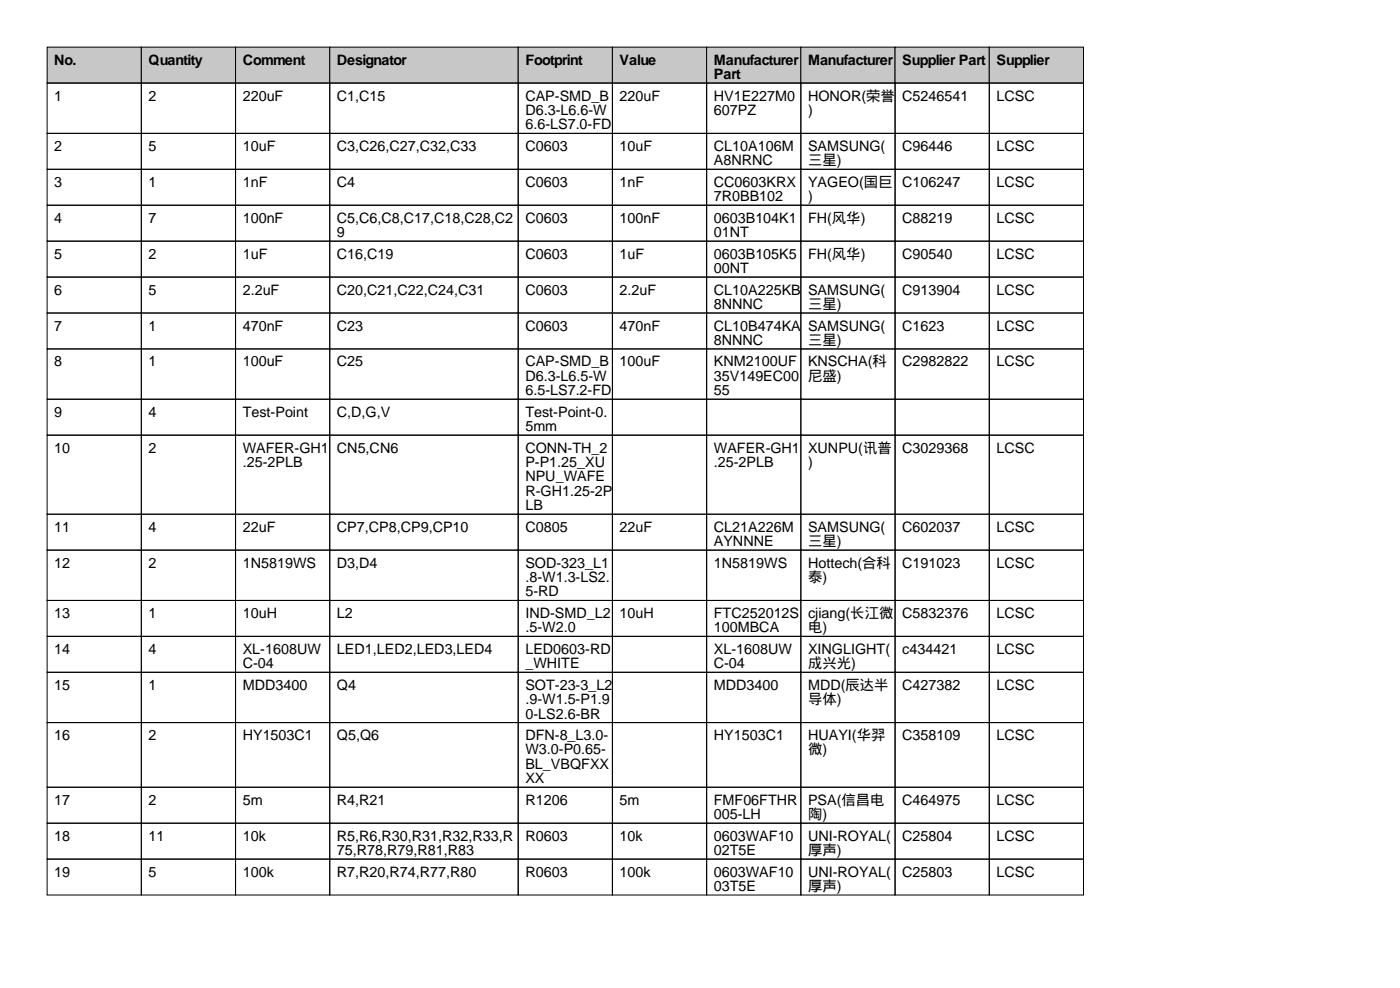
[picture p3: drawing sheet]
<svg xmlns="http://www.w3.org/2000/svg" width="297mm" height="210mm" viewBox="0 0 297 210" stroke-linecap="round" stroke-linejoin="round" font-family="sans-serif">
<defs><g id="words">
<g font-size="3">
<text x="11.5" y="13.7">No.</text>
<text x="31.5" y="13.7">Quantity</text>
<text x="51.5" y="13.7">Comment</text>
<text x="71.5" y="13.7">Designator</text>
<text x="111.5" y="13.7">Footprint</text>
<text x="131.5" y="13.7">Value</text>
<text x="151.5" y="13.7">Manufacturer</text>
<text x="151.5" y="16.8">Part</text>
<text x="171.5" y="13.7">Manufacturer</text>
<text x="191.5" y="13.7">Supplier Part</text>
<text x="211.5" y="13.7">Supplier</text>
<text x="11.5" y="21.3">1</text>
<text x="31.5" y="21.3">2</text>
<text x="51.5" y="21.3">220uF</text>
<text x="71.5" y="21.3">C1,C15</text>
<text x="111.5" y="21.3">CAP-SMD_B</text>
<text x="131.5" y="21.3">220uF</text>
<text x="151.5" y="21.3">HV1E227M0</text>
<text x="171.5" y="21.3">HONOR(荣誉</text>
<text x="191.5" y="21.3">C5246541</text>
<text x="211.5" y="21.3">LCSC</text>
<text x="111.5" y="24.4">D6.3-L6.6-W</text>
<text x="111.5" y="27.4">6.6-LS7.0-FD</text>
<text x="151.5" y="24.4">607PZ</text>
<text x="171.5" y="24.4">)</text>
<text x="11.5" y="32">2</text>
<text x="31.5" y="32">5</text>
<text x="51.5" y="32">10uF</text>
<text x="71.5" y="32">C3,C26,C27,C32,C33</text>
<text x="111.5" y="32">C0603</text>
<text x="131.5" y="32">10uF</text>
<text x="151.5" y="32">CL10A106M</text>
<text x="151.5" y="35.1">A8NRNC</text>
<text x="171.5" y="32">SAMSUNG(</text>
<text x="171.5" y="35.1">三星)</text>
<text x="191.5" y="32">C96446</text>
<text x="211.5" y="32">LCSC</text>
<text x="11.5" y="39.6">3</text>
<text x="31.5" y="39.6">1</text>
<text x="51.5" y="39.6">1nF</text>
<text x="71.5" y="39.6">C4</text>
<text x="111.5" y="39.6">C0603</text>
<text x="131.5" y="39.6">1nF</text>
<text x="151.5" y="39.6">CC0603KRX</text>
<text x="171.5" y="39.6">YAGEO(国巨</text>
<text x="191.5" y="39.6">C106247</text>
<text x="211.5" y="39.6">LCSC</text>
<text x="11.5" y="47.2">4</text>
<text x="31.5" y="47.2">7</text>
<text x="51.5" y="47.2">100nF</text>
<text x="71.5" y="47.2">C5,C6,C8,C17,C18,C28,C2</text>
<text x="111.5" y="47.2">C0603</text>
<text x="131.5" y="47.2">100nF</text>
<text x="151.5" y="42.7">7R0BB102</text>
<text x="151.5" y="47.2">0603B104K1</text>
<text x="171.5" y="42.7">)</text>
<text x="171.5" y="47.2">FH(风华)</text>
<text x="191.5" y="47.2">C88219</text>
<text x="211.5" y="47.2">LCSC</text>
<text x="71.5" y="50.3">9</text>
<text x="151.5" y="50.3">01NT</text>
<text x="11.5" y="54.9">5</text>
<text x="31.5" y="54.9">2</text>
<text x="51.5" y="54.9">1uF</text>
<text x="71.5" y="54.9">C16,C19</text>
<text x="111.5" y="54.9">C0603</text>
<text x="131.5" y="54.9">1uF</text>
<text x="151.5" y="54.9">0603B105K5</text>
<text x="151.5" y="57.9">00NT</text>
<text x="171.5" y="54.9">FH(风华)</text>
<text x="191.5" y="54.9">C90540</text>
<text x="211.5" y="54.9">LCSC</text>
<text x="11.5" y="62.5">6</text>
<text x="31.5" y="62.5">5</text>
<text x="51.5" y="62.5">2.2uF</text>
<text x="71.5" y="62.5">C20,C21,C22,C24,C31</text>
<text x="111.5" y="62.5">C0603</text>
<text x="131.5" y="62.5">2.2uF</text>
<text x="151.5" y="62.5">CL10A225KB</text>
<text x="151.5" y="65.5">8NNNC</text>
<text x="171.5" y="62.5">SAMSUNG(</text>
<text x="171.5" y="65.5">三星)</text>
<text x="191.5" y="62.5">C913904</text>
<text x="211.5" y="62.5">LCSC</text>
<text x="11.5" y="70.1">7</text>
<text x="31.5" y="70.1">1</text>
<text x="51.5" y="70.1">470nF</text>
<text x="71.5" y="70.1">C23</text>
<text x="111.5" y="70.1">C0603</text>
<text x="131.5" y="70.1">470nF</text>
<text x="151.5" y="70.1">CL10B474KA</text>
<text x="171.5" y="70.1">SAMSUNG(</text>
<text x="191.5" y="70.1">C1623</text>
<text x="211.5" y="70.1">LCSC</text>
<text x="11.5" y="77.7">8</text>
<text x="31.5" y="77.7">1</text>
<text x="51.5" y="77.7">100uF</text>
<text x="71.5" y="77.7">C25</text>
<text x="111.5" y="77.7">CAP-SMD_B</text>
<text x="131.5" y="77.7">100uF</text>
<text x="151.5" y="73.2">8NNNC</text>
<text x="151.5" y="77.7">KNM2100UF</text>
<text x="171.5" y="73.2">三星)</text>
<text x="171.5" y="77.7">KNSCHA(科</text>
<text x="191.5" y="77.7">C2982822</text>
<text x="211.5" y="77.7">LCSC</text>
<text x="111.5" y="80.8">D6.3-L6.5-W</text>
<text x="111.5" y="83.8">6.5-LS7.2-FD</text>
<text x="151.5" y="80.8">35V149EC00</text>
<text x="151.5" y="83.8">55</text>
<text x="171.5" y="80.8">尼盛)</text>
<text x="11.5" y="88.4">9</text>
<text x="31.5" y="88.4">4</text>
<text x="51.5" y="88.4">Test-Point</text>
<text x="71.5" y="88.4">C,D,G,V</text>
<text x="111.5" y="88.4">Test-Point-0.</text>
<text x="111.5" y="91.4">5mm</text>
<text x="11.5" y="96">10</text>
<text x="31.5" y="96">2</text>
<text x="51.5" y="96">WAFER-GH1</text>
<text x="51.5" y="99.1">.25-2PLB</text>
<text x="71.5" y="96">CN5,CN6</text>
<text x="111.5" y="96">CONN-TH_2</text>
<text x="111.5" y="99.1">P-P1.25_XU</text>
<text x="151.5" y="96">WAFER-GH1</text>
<text x="151.5" y="99.1">.25-2PLB</text>
<text x="171.5" y="96">XUNPU(讯普</text>
<text x="171.5" y="99.1">)</text>
<text x="191.5" y="96">C3029368</text>
<text x="211.5" y="96">LCSC</text>
<text x="111.5" y="102.1">NPU_WAFE</text>
<text x="111.5" y="105.2">R-GH1.25-2P</text>
<text x="11.5" y="112.8">11</text>
<text x="31.5" y="112.8">4</text>
<text x="51.5" y="112.8">22uF</text>
<text x="71.5" y="112.8">CP7,CP8,CP9,CP10</text>
<text x="111.5" y="108.2">LB</text>
<text x="111.5" y="112.8">C0805</text>
<text x="131.5" y="112.8">22uF</text>
<text x="151.5" y="112.8">CL21A226M</text>
<text x="171.5" y="112.8">SAMSUNG(</text>
<text x="191.5" y="112.8">C602037</text>
<text x="211.5" y="112.8">LCSC</text>
<text x="151.5" y="115.8">AYNNNE</text>
<text x="171.5" y="115.8">三星)</text>
<text x="11.5" y="120.4">12</text>
<text x="31.5" y="120.4">2</text>
<text x="51.5" y="120.4">1N5819WS</text>
<text x="71.5" y="120.4">D3,D4</text>
<text x="111.5" y="120.4">SOD-323_L1</text>
<text x="111.5" y="123.4">.8-W1.3-LS2.</text>
<text x="151.5" y="120.4">1N5819WS</text>
<text x="171.5" y="120.4">Hottech(合科</text>
<text x="171.5" y="123.4">泰)</text>
<text x="191.5" y="120.4">C191023</text>
<text x="211.5" y="120.4">LCSC</text>
<text x="11.5" y="131.1">13</text>
<text x="31.5" y="131.1">1</text>
<text x="51.5" y="131.1">10uH</text>
<text x="71.5" y="131.1">L2</text>
<text x="111.5" y="126.5">5-RD</text>
<text x="111.5" y="131.1">IND-SMD_L2</text>
<text x="131.5" y="131.1">10uH</text>
<text x="151.5" y="131.1">FTC252012S</text>
<text x="171.5" y="131.1">cjiang(长江微</text>
<text x="191.5" y="131.1">C5832376</text>
<text x="211.5" y="131.1">LCSC</text>
<text x="111.5" y="134.1">.5-W2.0</text>
<text x="151.5" y="134.1">100MBCA</text>
<text x="171.5" y="134.1">电)</text>
<text x="11.5" y="138.7">14</text>
<text x="31.5" y="138.7">4</text>
<text x="51.5" y="138.7">XL-1608UW</text>
<text x="51.5" y="141.7">C-04</text>
<text x="71.5" y="138.7">LED1,LED2,LED3,LED4</text>
<text x="111.5" y="138.7">LED0603-RD</text>
<text x="111.5" y="141.7">_WHITE</text>
<text x="151.5" y="138.7">XL-1608UW</text>
<text x="151.5" y="141.7">C-04</text>
<text x="171.5" y="138.7">XINGLIGHT(</text>
<text x="171.5" y="141.7">成兴光)</text>
<text x="191.5" y="138.7">c434421</text>
<text x="211.5" y="138.7">LCSC</text>
<text x="11.5" y="146.3">15</text>
<text x="31.5" y="146.3">1</text>
<text x="51.5" y="146.3">MDD3400</text>
<text x="71.5" y="146.3">Q4</text>
<text x="111.5" y="146.3">SOT-23-3_L2</text>
<text x="111.5" y="149.4">.9-W1.5-P1.9</text>
<text x="151.5" y="146.3">MDD3400</text>
<text x="171.5" y="146.3">MDD(辰达半</text>
<text x="171.5" y="149.4">导体)</text>
<text x="191.5" y="146.3">C427382</text>
<text x="211.5" y="146.3">LCSC</text>
<text x="111.5" y="152.4">0-LS2.6-BR</text>
<text x="11.5" y="157">16</text>
<text x="31.5" y="157">2</text>
<text x="51.5" y="157">HY1503C1</text>
<text x="71.5" y="157">Q5,Q6</text>
<text x="111.5" y="157">DFN-8_L3.0-</text>
<text x="111.5" y="160">W3.0-P0.65-</text>
<text x="151.5" y="157">HY1503C1</text>
<text x="171.5" y="157">HUAYI(华羿</text>
<text x="171.5" y="160">微)</text>
<text x="191.5" y="157">C358109</text>
<text x="211.5" y="157">LCSC</text>
<text x="111.5" y="163.1">BL_VBQFXX</text>
<text x="111.5" y="166.1">XX</text>
<text x="11.5" y="170.7">17</text>
<text x="31.5" y="170.7">2</text>
<text x="51.5" y="170.7">5m</text>
<text x="71.5" y="170.7">R4,R21</text>
<text x="111.5" y="170.7">R1206</text>
<text x="131.5" y="170.7">5m</text>
<text x="151.5" y="170.7">FMF06FTHR</text>
<text x="151.5" y="173.7">005-LH</text>
<text x="171.5" y="170.7">PSA(信昌电</text>
<text x="171.5" y="173.7">陶)</text>
<text x="191.5" y="170.7">C464975</text>
<text x="211.5" y="170.7">LCSC</text>
<text x="11.5" y="178.3">18</text>
<text x="31.5" y="178.3">11</text>
<text x="51.5" y="178.3">10k</text>
<text x="71.5" y="178.3">R5,R6,R30,R31,R32,R33,R</text>
<text x="111.5" y="178.3">R0603</text>
<text x="131.5" y="178.3">10k</text>
<text x="151.5" y="178.3">0603WAF10</text>
<text x="171.5" y="178.3">UNI-ROYAL(</text>
<text x="191.5" y="178.3">C25804</text>
<text x="211.5" y="178.3">LCSC</text>
<text x="11.5" y="185.9">19</text>
<text x="31.5" y="185.9">5</text>
<text x="51.5" y="185.9">100k</text>
<text x="71.5" y="181.4">75,R78,R79,R81,R83</text>
<text x="71.5" y="185.9">R7,R20,R74,R77,R80</text>
<text x="111.5" y="185.9">R0603</text>
<text x="131.5" y="185.9">100k</text>
<text x="151.5" y="181.4">02T5E</text>
<text x="151.5" y="185.9">0603WAF10</text>
<text x="171.5" y="181.4">厚声)</text>
<text x="171.5" y="185.9">UNI-ROYAL(</text>
<text x="191.5" y="185.9">C25803</text>
<text x="211.5" y="185.9">LCSC</text>
<text x="151.5" y="189">03T5E</text>
<text x="171.5" y="189">厚声)</text>
</g>
</g></defs>
<g fill="#c7c7c7" stroke="#000" stroke-width=".21">
<path d="M10 10h20v7.6h-20z"/>
<path d="M30 10h20v7.6h-20z"/>
<path d="M50 10h20v7.6h-20z"/>
<path d="M70 10h40v7.6h-40z"/>
<path d="M110 10h20v7.6h-20z"/>
<path d="M130 10h20v7.6h-20z"/>
<path d="M150 10h20v7.6h-20z"/>
<path d="M170 10h20v7.6h-20z"/>
<path d="M190 10h20v7.6h-20z"/>
<path d="M210 10h20v7.6h-20z"/>
</g>
<g fill="none" stroke="#000" stroke-width=".21">
<path d="M10 17.6h20v10.7h-20zM30 17.6h20v10.7h-20zM50 17.6h20v10.7h-20zM70 17.6h40v10.7h-40zM110 17.6h20v10.7h-20zM130 17.6h20v10.7h-20zM150 17.6h20v10.7h-20zM170 17.6h20v10.7h-20zM190 17.6h20v10.7h-20zM210 17.6h20v10.7h-20zM10 28.3h20v7.6h-20zM10 35.9h20v7.6h-20z"/>
<path d="M30 28.3h20v7.6h-20zM30 35.9h20v7.6h-20zM50 28.3h20v7.6h-20zM50 35.9h20v7.6h-20zM70 28.3h40v7.6h-40zM70 35.9h40v7.6h-40zM110 28.3h20v7.6h-20zM110 35.9h20v7.6h-20zM130 28.3h20v7.6h-20zM130 35.9h20v7.6h-20zM150 28.3h20v7.6h-20zM150 35.9h20v7.6h-20z"/>
<path d="M170 28.3h20v7.6h-20zM170 35.9h20v7.6h-20zM190 28.3h20v7.6h-20zM190 35.9h20v7.6h-20zM210 28.3h20v7.6h-20zM210 35.9h20v7.6h-20zM10 43.5h20v7.6h-20zM10 51.1h20v7.7h-20zM10 58.8h20v7.6h-20zM30 43.5h20v7.6h-20zM30 51.1h20v7.7h-20zM30 58.8h20v7.6h-20z"/>
<path d="M50 43.5h20v7.6h-20zM50 51.1h20v7.7h-20zM50 58.8h20v7.6h-20zM70 43.5h40v7.6h-40zM70 51.1h40v7.7h-40zM70 58.8h40v7.6h-40zM110 43.5h20v7.6h-20zM110 51.1h20v7.7h-20zM110 58.8h20v7.6h-20zM130 43.5h20v7.6h-20zM130 51.1h20v7.7h-20zM130 58.8h20v7.6h-20z"/>
<path d="M150 43.5h20v7.6h-20zM150 51.1h20v7.7h-20zM150 58.8h20v7.6h-20zM170 43.5h20v7.6h-20zM170 51.1h20v7.7h-20zM170 58.8h20v7.6h-20zM190 43.5h20v7.6h-20zM190 51.1h20v7.7h-20zM190 58.8h20v7.6h-20zM210 43.5h20v7.6h-20zM210 51.1h20v7.7h-20zM210 58.8h20v7.6h-20z"/>
<path d="M10 66.4h20v7.6h-20zM10 74h20v10.7h-20zM30 66.4h20v7.6h-20zM30 74h20v10.7h-20zM50 66.4h20v7.6h-20zM50 74h20v10.7h-20zM70 66.4h40v7.6h-40zM70 74h40v10.7h-40zM110 66.4h20v7.6h-20zM110 74h20v10.7h-20zM130 66.4h20v7.6h-20zM130 74h20v10.7h-20z"/>
<path d="M150 66.4h20v7.6h-20zM150 74h20v10.7h-20zM170 66.4h20v7.6h-20zM170 74h20v10.7h-20zM190 66.4h20v7.6h-20zM190 74h20v10.7h-20zM210 66.4h20v7.6h-20zM210 74h20v10.7h-20zM10 84.7h20v7.6h-20zM10 92.3h20v16.8h-20zM30 84.7h20v7.6h-20zM30 92.3h20v16.8h-20z"/>
<path d="M50 84.7h20v7.6h-20zM50 92.3h20v16.8h-20zM70 84.7h40v7.6h-40zM70 92.3h40v16.8h-40zM110 84.7h20v7.6h-20zM110 92.3h20v16.8h-20zM130 84.7h20v7.6h-20zM130 92.3h20v16.8h-20zM150 84.7h20v7.6h-20zM150 92.3h20v16.8h-20zM170 84.7h20v7.6h-20zM170 92.3h20v16.8h-20z"/>
<path d="M190 84.7h20v7.6h-20zM190 92.3h20v16.8h-20zM210 84.7h20v7.6h-20zM210 92.3h20v16.8h-20zM10 109.1h20v7.6h-20zM10 116.7h20v10.6h-20zM30 109.1h20v7.6h-20zM30 116.7h20v10.6h-20zM50 109.1h20v7.6h-20zM50 116.7h20v10.6h-20zM70 109.1h40v7.6h-40zM70 116.7h40v10.6h-40z"/>
<path d="M110 109.1h20v7.6h-20zM110 116.7h20v10.6h-20zM130 109.1h20v7.6h-20zM130 116.7h20v10.6h-20zM150 109.1h20v7.6h-20zM150 116.7h20v10.6h-20zM170 109.1h20v7.6h-20zM170 116.7h20v10.6h-20zM190 109.1h20v7.6h-20zM190 116.7h20v10.6h-20zM210 109.1h20v7.6h-20zM210 116.7h20v10.6h-20z"/>
<path d="M10 127.3h20v7.7h-20zM10 135h20v7.6h-20zM30 127.3h20v7.7h-20zM30 135h20v7.6h-20zM50 127.3h20v7.7h-20zM50 135h20v7.6h-20zM70 127.3h40v7.7h-40zM70 135h40v7.6h-40zM110 127.3h20v7.7h-20zM110 135h20v7.6h-20zM130 127.3h20v7.7h-20zM130 135h20v7.6h-20z"/>
<path d="M150 127.3h20v7.7h-20zM150 135h20v7.6h-20zM170 127.3h20v7.7h-20zM170 135h20v7.6h-20zM190 127.3h20v7.7h-20zM190 135h20v7.6h-20zM210 127.3h20v7.7h-20zM210 135h20v7.6h-20zM10 142.6h20v10.7h-20zM10 153.3h20v13.7h-20zM30 142.6h20v10.7h-20zM30 153.3h20v13.7h-20z"/>
<path d="M50 142.6h20v10.7h-20zM50 153.3h20v13.7h-20zM70 142.6h40v10.7h-40zM70 153.3h40v13.7h-40zM110 142.6h20v10.7h-20zM110 153.3h20v13.7h-20zM130 142.6h20v10.7h-20zM130 153.3h20v13.7h-20zM150 142.6h20v10.7h-20zM150 153.3h20v13.7h-20zM170 142.6h20v10.7h-20zM170 153.3h20v13.7h-20z"/>
<path d="M190 142.6h20v10.7h-20zM190 153.3h20v13.7h-20zM210 142.6h20v10.7h-20zM210 153.3h20v13.7h-20zM10 167h20v7.6h-20zM10 174.6h20v7.6h-20zM30 167h20v7.6h-20zM30 174.6h20v7.6h-20zM50 167h20v7.6h-20zM50 174.6h20v7.6h-20zM70 167h40v7.6h-40zM70 174.6h40v7.6h-40z"/>
<path d="M110 167h20v7.6h-20zM110 174.6h20v7.6h-20zM130 167h20v7.6h-20zM130 174.6h20v7.6h-20zM150 167h20v7.6h-20zM150 174.6h20v7.6h-20zM170 167h20v7.6h-20zM170 174.6h20v7.6h-20zM190 167h20v7.6h-20zM190 174.6h20v7.6h-20zM210 167h20v7.6h-20zM210 174.6h20v7.6h-20z"/>
<path d="M10 182.2h20v7.6h-20zM30 182.2h20v7.6h-20zM50 182.2h20v7.6h-20zM70 182.2h40v7.6h-40zM110 182.2h20v7.6h-20zM130 182.2h20v7.6h-20zM150 182.2h20v7.6h-20zM170 182.2h20v7.6h-20zM190 182.2h20v7.6h-20zM210 182.2h20v7.6h-20z"/>
</g>
<use href="#words"/>
</svg>
